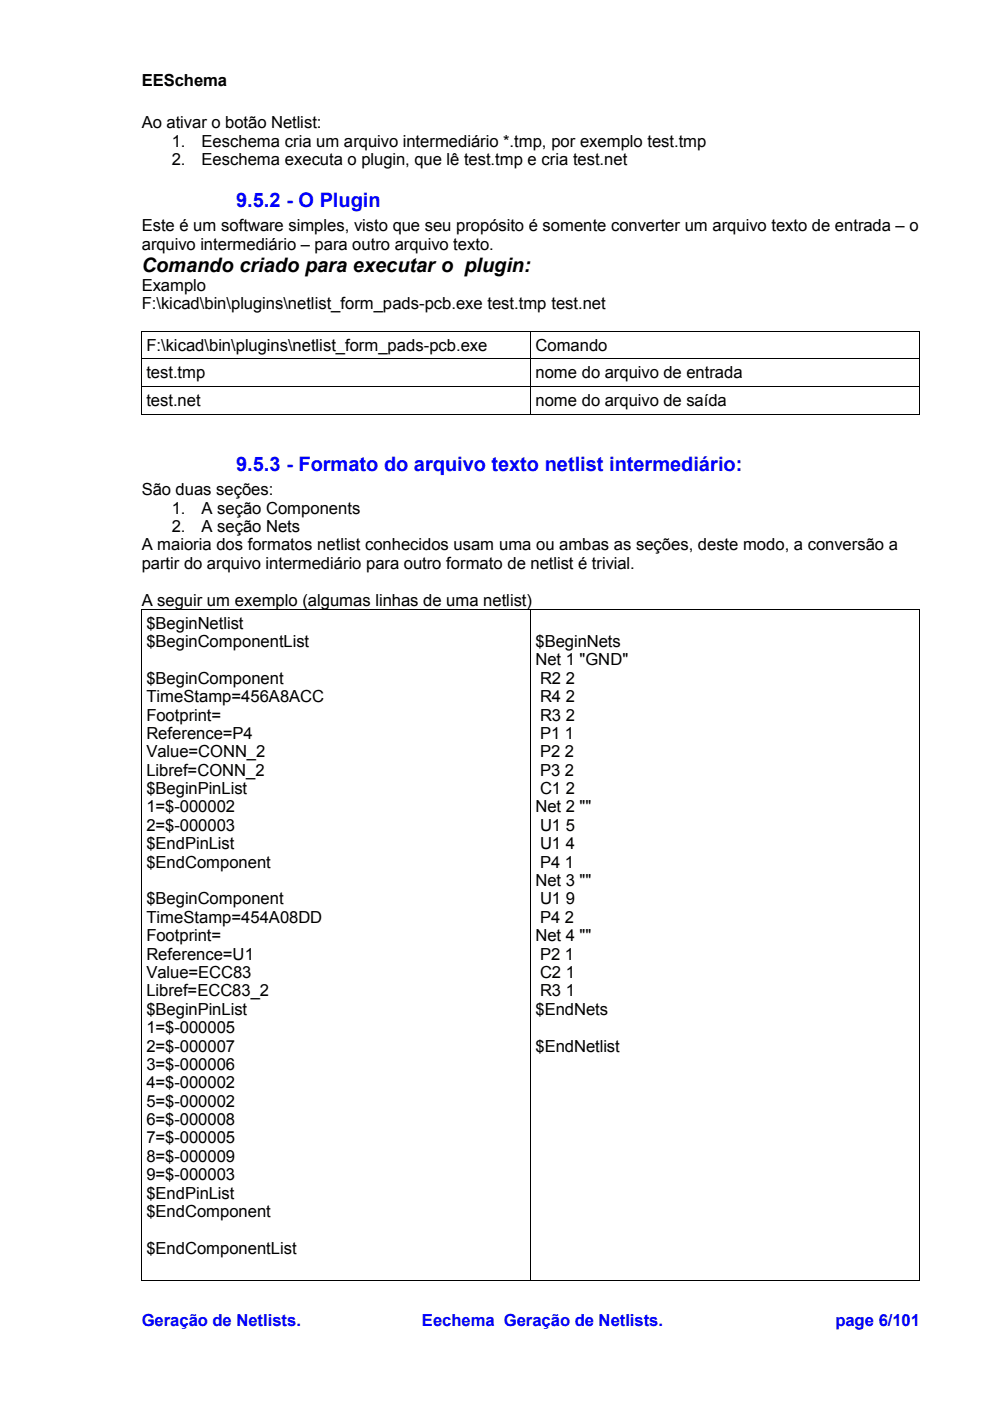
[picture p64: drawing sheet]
<svg xmlns="http://www.w3.org/2000/svg" width="210mm" height="297mm" viewBox="0 0 210 297" stroke-linecap="round" stroke-linejoin="round" font-family="sans-serif">
<defs><g id="words">
<g font-size="4.2" fill="#00f">
<text x="50.1" y="43.9">9.5.2 - O Plugin</text>
<text x="50.1" y="99.9">9.5.3 - Formato do arquivo texto netlist intermediário:</text>
</g>
<text font-size="4.2" x="30.1" y="57.6">Comando criado para executar o plugin:</text>
<g font-size="3.5">
<text x="30.1" y="18.3">EESchema</text>
<text x="30.1" y="27.2">Ao ativar o botão Netlist:</text>
<text x="36.4" y="31.1">1.</text>
<text x="36.4" y="35">2.</text>
<text x="42.8" y="31.1">Eeschema cria um arquivo intermediário *.tmp, por exemplo test.tmp</text>
<text x="42.8" y="35">Eeschema executa o plugin, que lê test.tmp e cria test.net</text>
<text x="30.1" y="49">Este é um software simples, visto que seu propósito é somente converter um arquivo texto de entrada – o</text>
<text x="30.1" y="53">arquivo intermediário – para outro arquivo texto.</text>
<text x="30.1" y="61.7">Examplo</text>
<text x="30.1" y="65.6">F:\kicad\bin\plugins\netlist_form_pads-pcb.exe test.tmp test.net</text>
<text x="31" y="74.4">F:\kicad\bin\plugins\netlist_form_pads-pcb.exe</text>
<text x="113.5" y="74.4">Comando</text>
<text x="31" y="80.2">test.tmp</text>
<text x="113.5" y="80.2">nome do arquivo de entrada</text>
<text x="31" y="86.1">test.net</text>
<text x="113.5" y="86.1">nome do arquivo de saída</text>
<text x="30.1" y="105">São duas seções:</text>
<text x="36.4" y="108.9">1.</text>
<text x="36.4" y="112.8">2.</text>
<text x="42.8" y="108.9">A seção Components</text>
<text x="42.8" y="112.8">A seção Nets</text>
<text x="30.1" y="116.7">A maioria dos formatos netlist conhecidos usam uma ou ambas as seções, deste modo, a conversão a</text>
<text x="30.1" y="120.6">partir do arquivo intermediário para outro formato de netlist é trivial.</text>
<text x="30.1" y="128.4">A seguir um exemplo (algumas linhas de uma netlist)</text>
<text x="31" y="133.3">$BeginNetlist</text>
<text x="31" y="137.2">$BeginComponentList</text>
<text x="113.5" y="137.2">$BeginNets</text>
<text x="113.5" y="141.1">Net 1 &quot;GND&quot;</text>
<text x="31" y="145">$BeginComponent</text>
<text x="31" y="148.9">TimeStamp=456A8ACC</text>
<text x="114.5" y="145">R2 2</text>
<text x="114.5" y="148.9">R4 2</text>
<text x="31" y="152.8">Footprint=</text>
<text x="114.5" y="152.8">R3 2</text>
<text x="31" y="156.7">Reference=P4</text>
<text x="31" y="160.6">Value=CONN_2</text>
<text x="114.5" y="156.7">P1</text>
<text x="114.5" y="160.6">P2</text>
<text x="119.8" y="156.7">1</text>
<text x="119.8" y="160.6">2</text>
<text x="31" y="164.5">Libref=CONN_2</text>
<text x="114.5" y="164.5">P3</text>
<text x="119.8" y="164.5">2</text>
<text x="31" y="168.4">$BeginPinList</text>
<text x="31" y="172.3">1=$-000002</text>
<text x="113.5" y="172.3">Net 2 &quot;&quot;</text>
<text x="114.5" y="168.4">C1 2</text>
<text x="31" y="176.2">2=$-000003</text>
<text x="114.5" y="176.2">U1 5</text>
<text x="31" y="180.1">$EndPinList</text>
<text x="31" y="184">$EndComponent</text>
<text x="114.5" y="180.1">U1 4</text>
<text x="114.5" y="184">P4</text>
<text x="119.8" y="184">1</text>
<text x="31" y="191.8">$BeginComponent</text>
<text x="113.5" y="187.9">Net 3 &quot;&quot;</text>
<text x="114.5" y="191.8">U1 9</text>
<text x="31" y="195.7">TimeStamp=454A08DD</text>
<text x="114.5" y="195.7">P4</text>
<text x="119.8" y="195.7">2</text>
<text x="31" y="199.6">Footprint=</text>
<text x="31" y="203.4">Reference=U1</text>
<text x="113.5" y="199.6">Net 4 &quot;&quot;</text>
<text x="114.5" y="203.4">P2</text>
<text x="119.8" y="203.4">1</text>
<text x="31" y="207.4">Value=ECC83</text>
<text x="114.5" y="207.4">C2 1</text>
<text x="31" y="211.2">Libref=ECC83_2</text>
<text x="31" y="215.2">$BeginPinList</text>
<text x="113.5" y="215.2">$EndNets</text>
<text x="114.5" y="211.2">R3 1</text>
<text x="31" y="219">1=$-000005</text>
<text x="31" y="223">2=$-000007</text>
<text x="31" y="226.8">3=$-000006</text>
<text x="113.5" y="223">$EndNetlist</text>
<text x="31" y="230.8">4=$-000002</text>
<text x="31" y="234.6">5=$-000002</text>
<text x="31" y="238.5">6=$-000008</text>
<text x="31" y="242.4">7=$-000005</text>
<text x="31" y="246.3">8=$-000009</text>
<text x="31" y="250.2">9=$-000003</text>
<text x="31" y="254.1">$EndPinList</text>
<text x="31" y="258">$EndComponent</text>
<text x="31" y="265.8">$EndComponentList</text>
</g>
<g font-size="3.5" fill="#00f">
<text x="30.1" y="281.2">Geração de Netlists.</text>
<text x="89.5" y="281.2">Eechema Geração de Netlists.</text>
<text x="177.1" y="281.2">page 6/101</text>
</g>
</g></defs>
<path d="M30 76.1h165M30 70.3h165v17.5M30 70.2v17.6M112.5 70.2v17.6M30 81.9h165M30 87.8h165M30 129.2h165v142.3l-165-.1M30 129.2v142.3M112.5 129.2v142.3" fill="none" stroke="#000" stroke-width=".21"/>
<use href="#words"/>
</svg>
